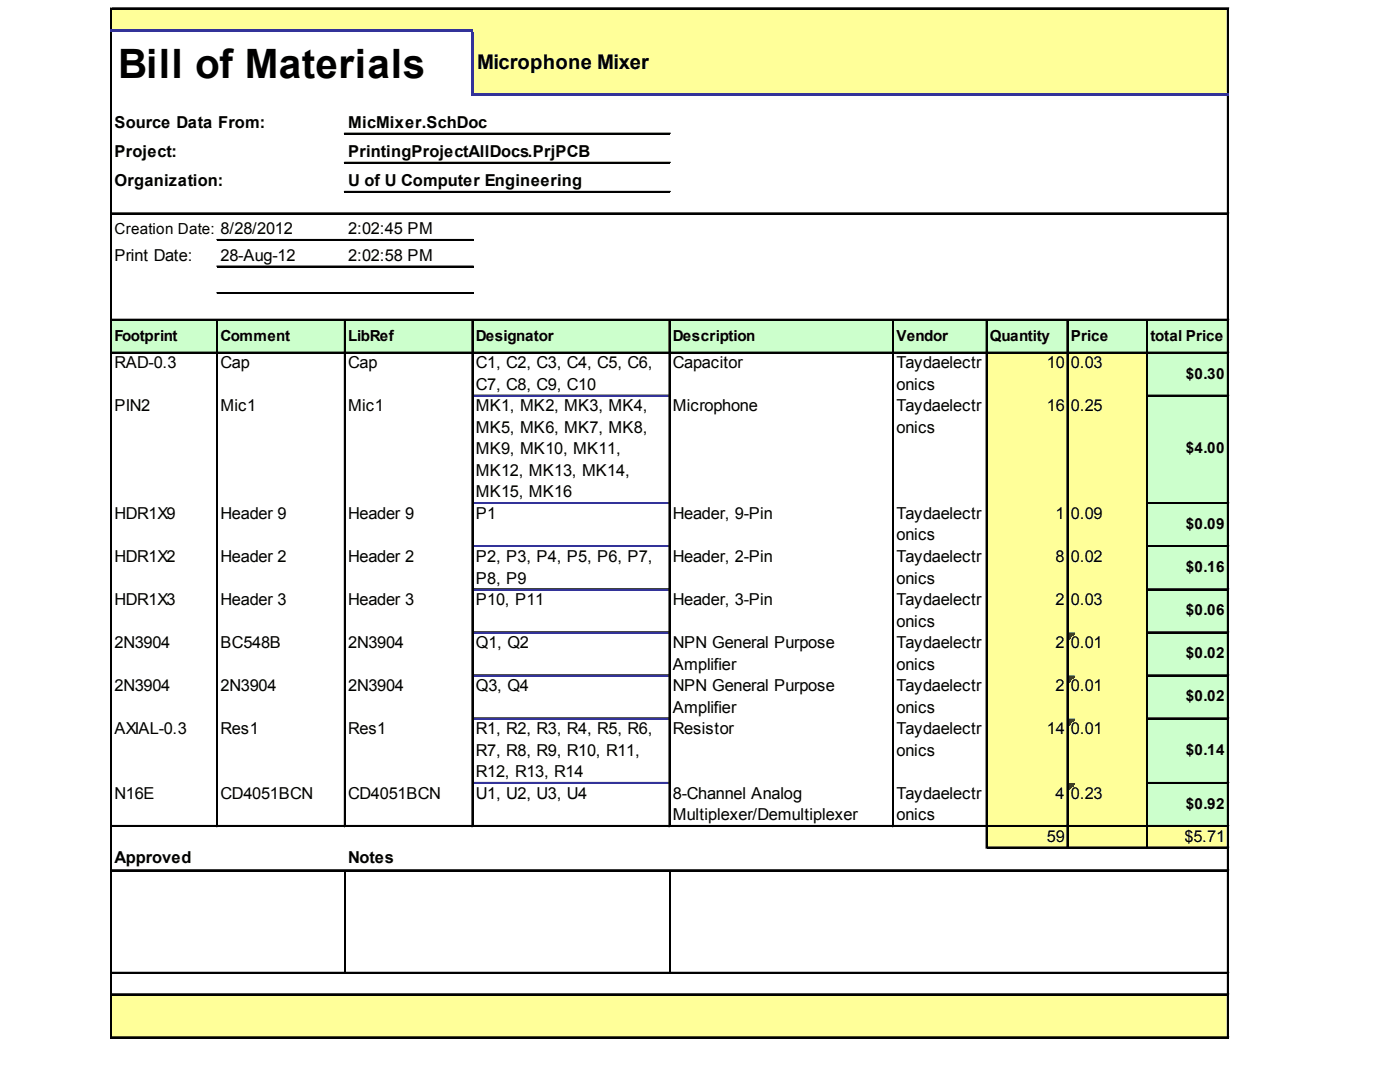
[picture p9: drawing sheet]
<svg xmlns="http://www.w3.org/2000/svg" width="271mm" height="207mm" viewBox="0 0 271 207" stroke-linecap="round" stroke-linejoin="round" font-family="sans-serif">
<defs><g id="words">
<text font-size="7.8" x="22.9" y="15">Bill of Materials</text>
<text font-size="3.9" x="92.3" y="13.4">Microphone Mixer</text>
<g font-size="3.2">
<text x="22.2" y="24.7">Source Data From:</text>
<text x="67.4" y="24.7">MicMixer.SchDoc</text>
<text x="22.2" y="30.4">Project:</text>
<text x="22.2" y="36">Organization:</text>
<text x="67.4" y="30.4">PrintingProjectAllDocs.PrjPCB</text>
<text x="67.4" y="36">U of U Computer Engineering</text>
<text x="67.4" y="45.3">2:02:45 PM</text>
<text x="22.2" y="50.4">Print Date:</text>
<text x="42.7" y="50.4">28-Aug-12</text>
<text x="67.4" y="50.4">2:02:58 PM</text>
<text x="22.2" y="71.2">RAD-0.3</text>
<text x="42.7" y="71.2">Cap</text>
<text x="67.4" y="71.2">Cap</text>
<text x="92.1" y="71.2">C1, C2, C3, C4, C5, C6,</text>
<text x="130.2" y="71.2">Capacitor</text>
<text x="173.5" y="71.2">Taydaelectr</text>
<text x="202.6" y="71.2">10</text>
<text x="207.2" y="71.2">0.03</text>
<text x="92.1" y="75.4">C7, C8, C9, C10</text>
<text x="173.5" y="75.4">onics</text>
<text x="22.2" y="79.5">PIN2</text>
<text x="42.7" y="79.5">Mic1</text>
<text x="67.4" y="79.5">Mic1</text>
<text x="92.1" y="79.5">MK1, MK2, MK3, MK4,</text>
<text x="92.1" y="83.7">MK5, MK6, MK7, MK8,</text>
<text x="130.2" y="79.5">Microphone</text>
<text x="173.5" y="79.5">Taydaelectr</text>
<text x="173.5" y="83.7">onics</text>
<text x="202.6" y="79.5">16</text>
<text x="207.2" y="79.5">0.25</text>
<text x="92.1" y="87.9">MK9, MK10, MK11,</text>
<text x="92.1" y="92">MK12, MK13, MK14,</text>
<text x="22.2" y="100.3">HDR1X9</text>
<text x="42.7" y="100.3">Header 9</text>
<text x="67.4" y="100.3">Header 9</text>
<text x="92.1" y="96.2">MK15, MK16</text>
<text x="92.1" y="100.3">P1</text>
<text x="130.2" y="100.3">Header, 9-Pin</text>
<text x="173.5" y="100.3">Taydaelectr</text>
<text x="204.3" y="100.3">1</text>
<text x="207.2" y="100.3">0.09</text>
<text x="173.5" y="104.5">onics</text>
<text x="22.2" y="108.7">HDR1X2</text>
<text x="42.7" y="108.7">Header 2</text>
<text x="67.4" y="108.7">Header 2</text>
<text x="92.1" y="108.7">P2, P3, P4, P5, P6, P7,</text>
<text x="92.1" y="112.8">P8, P9</text>
<text x="130.2" y="108.7">Header, 2-Pin</text>
<text x="173.5" y="108.7">Taydaelectr</text>
<text x="173.5" y="112.8">onics</text>
<text x="204.3" y="108.7">8</text>
<text x="207.2" y="108.7">0.02</text>
<text x="22.2" y="117">HDR1X3</text>
<text x="42.7" y="117">Header 3</text>
<text x="67.4" y="117">Header 3</text>
<text x="92.1" y="117">P10, P11</text>
<text x="130.2" y="117">Header, 3-Pin</text>
<text x="173.5" y="117">Taydaelectr</text>
<text x="204.3" y="117">2</text>
<text x="207.2" y="117">0.03</text>
<text x="22.2" y="125.3">2N3904</text>
<text x="42.7" y="125.3">BC548B</text>
<text x="67.4" y="125.3">2N3904</text>
<text x="92.1" y="125.3">Q1, Q2</text>
<text x="130.2" y="125.3">NPN General Purpose</text>
<text x="173.5" y="121.1">onics</text>
<text x="173.5" y="125.3">Taydaelectr</text>
<text x="204.3" y="125.3">2</text>
<text x="207.2" y="125.3">0.01</text>
<text x="130.2" y="129.5">Amplifier</text>
<text x="173.5" y="129.5">onics</text>
<text x="22.2" y="133.6">2N3904</text>
<text x="42.7" y="133.6">2N3904</text>
<text x="67.4" y="133.6">2N3904</text>
<text x="92.1" y="133.6">Q3, Q4</text>
<text x="130.2" y="133.6">NPN General Purpose</text>
<text x="130.2" y="137.8">Amplifier</text>
<text x="173.5" y="133.6">Taydaelectr</text>
<text x="173.5" y="137.8">onics</text>
<text x="204.3" y="133.6">2</text>
<text x="207.2" y="133.6">0.01</text>
<text x="22.2" y="141.9">AXIAL-0.3</text>
<text x="42.7" y="141.9">Res1</text>
<text x="67.4" y="141.9">Res1</text>
<text x="92.1" y="141.9">R1, R2, R3, R4, R5, R6,</text>
<text x="130.2" y="141.9">Resistor</text>
<text x="173.5" y="141.9">Taydaelectr</text>
<text x="202.6" y="141.9">14</text>
<text x="207.2" y="141.9">0.01</text>
<text x="92.1" y="146.1">R7, R8, R9, R10, R11,</text>
<text x="173.5" y="146.1">onics</text>
<text x="22.2" y="154.4">N16E</text>
<text x="42.7" y="154.4">CD4051BCN</text>
<text x="67.4" y="154.4">CD4051BCN</text>
<text x="92.1" y="150.3">R12, R13, R14</text>
<text x="92.1" y="154.4">U1, U2, U3, U4</text>
<text x="130.2" y="154.4">8-Channel Analog</text>
<text x="173.5" y="154.4">Taydaelectr</text>
<text x="204.3" y="154.4">4</text>
<text x="207.2" y="154.4">0.23</text>
<text x="130.2" y="158.6">Multiplexer/Demultiplexer</text>
<text x="173.5" y="158.6">onics</text>
<text x="22.2" y="166.9">Approved</text>
<text x="67.4" y="166.9">Notes</text>
<text x="202.6" y="162.7">59</text>
<text x="229.2" y="162.7">$5.71</text>
</g>
<g font-size="2.9">
<text x="22.2" y="45.3">Creation Date: 8/28/2012</text>
<text x="22.2" y="65.9">Footprint</text>
<text x="42.7" y="65.9">Comment</text>
<text x="67.4" y="65.9">LibRef</text>
<text x="92.1" y="65.9">Designator</text>
<text x="130.2" y="65.9">Description</text>
<text x="173.5" y="65.9">Vendor</text>
<text x="191.6" y="65.9">Quantity</text>
<text x="207.2" y="65.9">Price</text>
<text x="222.6" y="65.9">total Price</text>
<text x="229.5" y="73.2">$0.30</text>
<text x="229.5" y="87.6">$4.00</text>
<text x="229.5" y="102.3">$0.09</text>
<text x="229.5" y="110.6">$0.16</text>
<text x="229.5" y="119">$0.06</text>
<text x="229.5" y="127.3">$0.02</text>
<text x="229.5" y="135.6">$0.02</text>
<text x="229.5" y="145.9">$0.14</text>
<text x="229.5" y="156.4">$0.92</text>
</g>
</g></defs>
<g fill="#ff9">
<path d="M21.6 1.7h216.2v4.5h-216.2z"/>
<path d="M91.3 5.9h146.5v12.5h-146.5z"/>
</g>
<path d="M21.6 61.7h216.2v6.6h-216.2z" fill="#cfc"/>
<path d="M190.9 68.1h31.2v8.6h-31.2z" fill="#ff9"/>
<path d="M221.9 68.1h15.9v8.6h-15.9z" fill="#cfc"/>
<path d="M190.9 76.4h31.2v21.1h-31.2z" fill="#ff9"/>
<path d="M221.9 76.4h15.9v21.1h-15.9z" fill="#cfc"/>
<path d="M190.9 97.2h31.2v8.6h-31.2z" fill="#ff9"/>
<path d="M221.9 97.2h15.9v8.6h-15.9z" fill="#cfc"/>
<path d="M190.9 105.5h31.2v8.6h-31.2z" fill="#ff9"/>
<path d="M221.9 105.5h15.9v8.6h-15.9z" fill="#cfc"/>
<path d="M190.9 113.9h31.2v8.5h-31.2z" fill="#ff9"/>
<path d="M221.9 113.9h15.9v8.5h-15.9z" fill="#cfc"/>
<path d="M190.9 122.2h31.2v8.5h-31.2z" fill="#ff9"/>
<path d="M221.9 122.2h15.9v8.5h-15.9z" fill="#cfc"/>
<path d="M206.7 122.4h1.3" fill="none" stroke="#008000" stroke-width=".24"/>
<path d="M206.7 122.4h1.3v.3h-1.3z" fill="#008000"/>
<path d="M206.7 122.7h1" fill="none" stroke="#008000" stroke-width=".24"/>
<path d="M206.7 122.7h1v.2h-1z" fill="#008000"/>
<path d="M206.7 122.9h.8" fill="none" stroke="#008000" stroke-width=".24"/>
<path d="M206.7 122.9h.8v.3h-.8z" fill="#008000"/>
<path d="M206.7 123.2h.5" fill="none" stroke="#008000" stroke-width=".24"/>
<path d="M206.7 123.2h.5v.2h-.5z" fill="#008000"/>
<path d="M206.7 123.4h.3" fill="none" stroke="#008000" stroke-width=".24"/>
<path d="M206.7 123.4h.3v.3h-.3z" fill="#008000"/>
<path d="M190.9 130.5h31.2v8.6h-31.2z" fill="#ff9"/>
<path d="M221.9 130.5h15.9v8.6h-15.9z" fill="#cfc"/>
<path d="M206.7 130.7h1.3" fill="none" stroke="#008000" stroke-width=".24"/>
<path d="M206.7 130.7h1.3v.3h-1.3z" fill="#008000"/>
<path d="M206.7 131h1" fill="none" stroke="#008000" stroke-width=".24"/>
<path d="M206.7 131h1v.2h-1z" fill="#008000"/>
<path d="M206.7 131.2h.8" fill="none" stroke="#008000" stroke-width=".24"/>
<path d="M206.7 131.2h.8v.3h-.8z" fill="#008000"/>
<path d="M206.7 131.5h.5" fill="none" stroke="#008000" stroke-width=".24"/>
<path d="M206.7 131.5h.5v.2h-.5z" fill="#008000"/>
<path d="M206.7 131.7h.3" fill="none" stroke="#008000" stroke-width=".24"/>
<path d="M206.7 131.7h.3v.3h-.3z" fill="#008000"/>
<path d="M190.9 138.8h31.2v12.8h-31.2z" fill="#ff9"/>
<path d="M221.9 138.8h15.9v12.8h-15.9z" fill="#cfc"/>
<path d="M206.7 139.1h1.3" fill="none" stroke="#008000" stroke-width=".24"/>
<path d="M206.7 139.1h1.3v.2h-1.3z" fill="#008000"/>
<path d="M206.7 139.3h1" fill="none" stroke="#008000" stroke-width=".24"/>
<path d="M206.7 139.3h1v.3h-1z" fill="#008000"/>
<path d="M206.7 139.6h.8" fill="none" stroke="#008000" stroke-width=".24"/>
<path d="M206.7 139.6h.8v.2h-.8z" fill="#008000"/>
<path d="M206.7 139.8h.5" fill="none" stroke="#008000" stroke-width=".24"/>
<path d="M206.7 139.8h.5v.2h-.5z" fill="#008000"/>
<path d="M206.7 140h.3" fill="none" stroke="#008000" stroke-width=".24"/>
<path d="M206.7 140h.3v.3h-.3z" fill="#008000"/>
<path d="M190.9 151.3h31.2v8.6h-31.2z" fill="#ff9"/>
<path d="M221.9 151.3h15.9v8.6h-15.9z" fill="#cfc"/>
<path d="M206.7 151.6h1.3" fill="none" stroke="#008000" stroke-width=".24"/>
<path d="M206.7 151.6h1.3v.2h-1.3z" fill="#008000"/>
<path d="M206.7 151.8h1" fill="none" stroke="#008000" stroke-width=".24"/>
<path d="M206.7 151.8h1v.2h-1z" fill="#008000"/>
<path d="M206.7 152h.8" fill="none" stroke="#008000" stroke-width=".24"/>
<path d="M206.7 152h.8v.3h-.8z" fill="#008000"/>
<path d="M206.7 152.3h.5" fill="none" stroke="#008000" stroke-width=".24"/>
<path d="M206.7 152.3h.5v.2h-.5z" fill="#008000"/>
<path d="M206.7 152.5h.3" fill="none" stroke="#008000" stroke-width=".24"/>
<path d="M206.7 152.5h.3v.3h-.3z" fill="#008000"/>
<g fill="#ff9">
<path d="M190.9 159.6h46.9v4.4h-46.9z"/>
<path d="M21.6 192.2h216.2v8.5h-216.2z"/>
</g>
<path d="M21.4 1.5v4.2M21.5 1.5v4.2M237.5 1.8v16.1M237.7 1.8v16.1" fill="none" stroke="#000" stroke-width=".24"/>
<path d="M91.1 6.2h.5v12.2h-.5z" fill="#339"/>
<g fill="none" stroke="#000" stroke-width=".24">
<path d="M21.4 6.2v194.5M21.5 6.2v194.5M21.7 1.5h216.1M21.7 1.7h216.1M237.5 18.4v182.3M237.7 18.4v182.3M42 62v97.9M42.1 62v97.9M66.7 62v97.9M66.8 62v97.9M91.3 62v97.9M91.5 62v97.9"/>
<path d="M91.6 76.4h37.9M129.5 62v97.9M129.6 62v97.9M172.8 62v97.9M172.9 62v97.9M190.9 62v102M191 62v102M206.5 62v102M206.6 62v102M221.9 62v102M222 62v102M91.6 97.2h37.9"/>
<path d="M91.6 105.5h37.9M91.6 113.9h37.9M91.6 122.2h37.9M91.6 130.5h37.9M91.6 138.8h37.9M91.6 151.3h37.9M66.8 168.4v19.6M129.6 168.4v19.6"/>
</g>
<path d="M91.6 76.5h37.9M91.6 97.3h37.9M91.6 105.7h37.9M91.6 114h37.9M91.6 122.3h37.9M91.6 130.6h37.9M91.6 138.9h37.9M91.6 151.4h37.9" fill="none" stroke="#339" stroke-width=".24"/>
<g fill="#339">
<path d="M21.4 5.7h70.2v.5h-70.2z"/>
<path d="M91.6 17.9h146.2v.5h-146.2z"/>
</g>
<g fill="none" stroke="#000" stroke-width=".24">
<path d="M66.7 25.8h63M66.7 25.9h63M66.7 31.4h63M66.7 31.5h63M66.7 37h63M66.7 37.1h63M21.7 41.2h216.1M21.7 41.3h216.1M42 46.3h49.6M42 46.4h49.6M42 51.5h49.6M42 51.6h49.6"/>
<path d="M42 56.6h49.6M42 56.7h49.6M21.7 61.7h216.1M21.7 61.9h216.1M21.7 68.1h216.1M21.7 68.2h216.1M222.1 76.4h15.7M222.1 76.5h15.7M222.1 97.2h15.7M222.1 97.3h15.7M222.1 105.5h15.7M222.1 105.7h15.7"/>
<path d="M222.1 113.9h15.7M222.1 114h15.7M222.1 122.2h15.7M222.1 122.3h15.7M222.1 130.5h15.7M222.1 130.6h15.7M222.1 138.8h15.7M222.1 138.9h15.7M21.7 159.6h216.1M21.7 159.7h216.1M222.1 151.3h15.7M222.1 151.4h15.7"/>
<path d="M21.7 168.2h216.1M21.7 168.3h216.1M191.1 163.8h46.7M191.1 163.9h46.7M21.7 188h216.1M21.7 188.1h216.1M21.7 192.2h216.1M21.7 192.3h216.1M21.7 200.5h216.1M21.7 200.6h216.1"/>
</g>
<use href="#words"/>
</svg>
